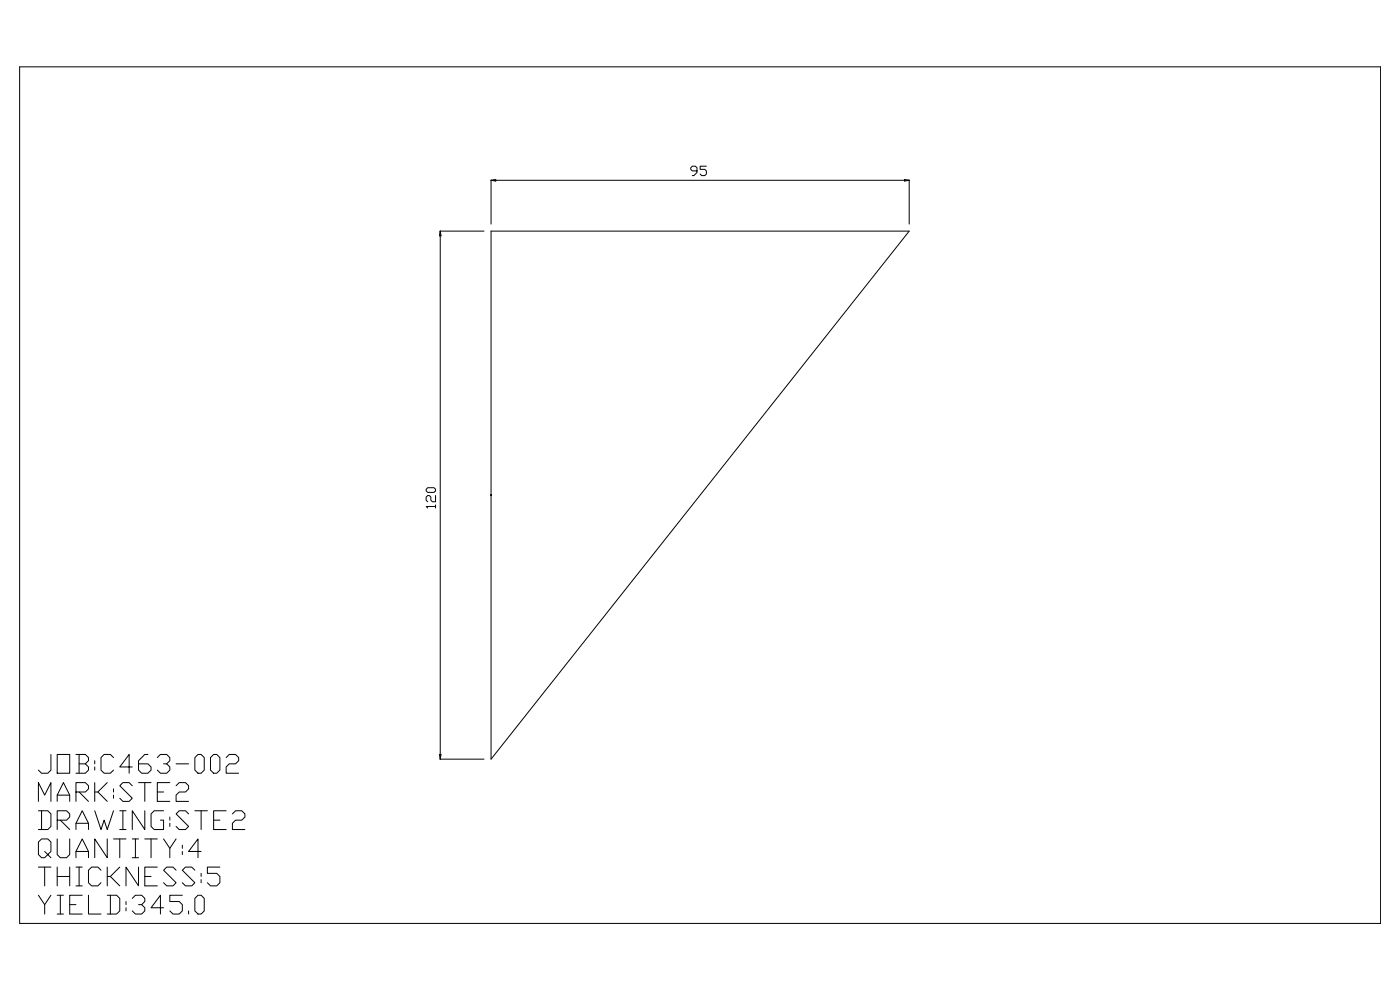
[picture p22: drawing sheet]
<svg xmlns="http://www.w3.org/2000/svg" width="420mm" height="297mm" viewBox="0 0 420 297" stroke-linecap="round" stroke-linejoin="round" font-family="sans-serif">
<!-- layer: 5 -->
<g fill="none" stroke="#000" stroke-width=".3">
<path d="M5.9 20h408.1v256.9h-408.1zM147.1 148.5h.3M147.3 148.3v.3M147.3 148.4v.1M15.3 226.2v4.7l-1 1h-1.8l-1-1M17.2 226.2h3.7v5.7h-3.7zM17.2 238.4h3.7M22.8 237.5h2.8l.9-1v-.9l-.9-.9h-2.8v5.6M22.8 226.2h2.8l.9 1v.9l-.9 .9M23.7 229h1.9l.9 1v.9l-.9 1h-2.8M23.7 226.2v5.7M23.7 237.5l2.8 2.8"/>
<path d="M28.4 228.1v.9M28.4 230v.9M28.4 234.7v5.6M29.3 237.5l2.9 2.8M32.2 234.7l-2.9 2.8h-.9M34 227.2l-.9-1h-1.9l-.9 1v3.7l.9 1h1.9l.9-1M34 236.5v1M34 238.4v1M39.7 235.6l-1-.9h-1.8l-1 .9 3.8 3.8-1 .9h-1.8l-1-.9M39.7 230h-3.8l2.8-3.8v5.7M41.5 234.7h3.8M43.4 234.7v5.6"/>
<path d="M44.4 226.2h-1l-1.9 1.9v2.8l1 1h1.9l.9-1v-.9l-.9-1h-2.9M47.2 227.2l.9-1h1.9l.9 1v.9l-.9 .9h-.9M47.2 237.5h1.9M50 229l.9 1v.9l-.9 1h-1.9l-.9-1M50.9 234.7h-3.7v5.6h3.7M52.8 235.6l.9-.9h1.9l1 .9v.9l-1 1h-1.9l-.9 .9v1.9h3.8M52.8 229h3.8M59.4 226.2h.9l1 1v3.7l-1 1h-.9l-1-1v-3.7zM64.1 226.2h.9l.9 1v3.7l-.9 1h-.9l-1-1v-3.7zM67.8 227.2l1-1h1.8l1 1v.9l-1 .9h-1.8l-1 1v1.9h3.8M11.5 243.1h2.8l1 1v3.7l-1 .9h-2.8M11.5 240.3v-5.6l1.9 3.7 1.9-3.7v5.6"/>
<path d="M12.5 243.1v5.6M13.4 255.3l.9 1-.9 .9h-.9l-1-.9v-3.8l1-.9h1.8l1 .9v2.8l-1 1 1 .9M17.2 251.6v4.7l.9 .9h1.9l.9-.9v-4.7M17.2 245.9h2.8l.9-.9v-.9l-.9-1h-2.8v5.6M17.2 240.3v-1.9l1.8-3.7 1.9 3.7v1.9M18.1 245.9l2.8 2.8M22.8 257.2v-1.9l1.9-3.7 1.8 3.7v1.9M22.8 248.7v-1.8l1.9-3.8 1.8 3.8v1.8M22.8 255.3h3.7M22.8 246.9h3.7M28.4 243.1l1.9 5.6 .9-2.8 1 2.8 1.8-5.6M32.2 251.6v5.6l-3.8-5.6v5.6"/>
<path d="M34 251.6h3.8M35.9 251.6v5.6M35.9 243.1h1.9M35.9 248.7h1.9M36.9 243.1v5.6M39.7 251.6h1.8M39.7 257.2h1.8M40.6 251.6v5.6M43.4 243.1v5.6l-3.7-5.6v5.6M43.4 251.6h3.8M45.3 251.6v5.6M49.1 251.6l1.8 2.8v2.8"/>
<path d="M49.1 243.1h-2.9l-.9 1v3.7l.9 .9h2.9v-2.8h-1M50.9 245v.9M50.9 246.9v.9M52.8 251.6l-1.9 2.8M54.7 253.4v1M54.7 255.3v1M56.6 244.1l-1-1h-1.9l-.9 1 3.8 3.7-1 .9h-1.9l-.9-.9M58.4 243.1h3.8M60.3 255.3h-3.7l2.8-3.7v5.6M60.3 243.1v5.6M64.1 245.9h1.8M67.8 243.1h-3.7v5.6h3.7"/>
<path d="M69.7 244.1l.9-1h1.9l1 1v.9l-1 .9h-1.9l-.9 1v1.8h3.8M11.5 268.4l1.9 2.9v2.8M11.5 260h3.8M13.4 260v5.6M15.3 268.4l-1.9 2.9M17.2 268.4h1.8M17.2 274.1h1.8M17.2 260v5.6M17.2 262.8h3.7M18.1 268.4v5.7M20.9 271.3h1.9M20.9 260v5.6"/>
<path d="M22.8 260h1.9M22.8 265.6h1.9M23.7 260v5.6M24.7 268.4h-3.8v5.7h3.8M26.5 268.4v5.7h3.8M30.3 260.9l-1-.9h-1.8l-1 .9v3.8l1 .9h1.8l1-.9M32.2 268.4h2.8l.9 1v3.7l-.9 1h-2.8M32.2 260v5.6M33.1 268.4v5.7M33.1 262.8l2.8 2.8M35.9 260l-2.8 2.8h-.9M37.8 270.3v1"/>
<path d="M37.8 272.2v.9M39.7 269.4l.9-1h1.9l.9 1v.9l-.9 1h-1M41.5 260v5.6l-3.7-5.6v5.6M42.5 271.3l.9 .9v.9l-.9 1h-1.9l-.9-1M43.4 262.8h1.9M47.2 260h-3.8v5.6h3.8M49.1 272.2h-3.8l2.8-3.8v5.7M52.8 260.9l-.9-.9h-1.9l-.9 .9 3.7 3.8-.9 .9h-1.9l-.9-.9M54.7 268.4h-3.8v1.9h2.8l1 1v1.8l-1 1h-1.8l-1-1M56.6 273.1v1M58.4 260.9l-.9-.9h-1.9l-.9 .9 3.7 3.8-.9 .9h-1.9l-.9-.9M59.4 268.4h.9l1 1v3.7l-1 1h-.9l-1-1v-3.7z"/>
<path d="M60.3 261.9v.9M60.3 263.8v.9M65.9 260h-3.7v1.9h2.8l.9 .9v1.9l-.9 .9h-1.9l-.9-.9"/>
<circle cx="147.3" cy="148.5" r=".13"/>
</g>
<!-- layer: 3 -->
<path d="M147.3 69.3h125.4l-125.4 158.3z" fill="none" stroke="#000" stroke-width=".3"/>
<!-- layer: 6 -->
<path d="M147.3 54v13.2M147.3 54.1h125.4M209 51.2h-1.4l-.5-.4v-.5l.5-.5h1l.4 .5v1.4l-.9 1h-.5M211.8 49.8h-1.8v1h1.4l.4 .4v1l-.4 .5h-1l-.4-.5M272.7 54v13.2M132 69.3h13.2M132 69.3v158.3M127.8 146.7l.5-.5h1.8l.5 .5v.5l-.5 .4h-1.8l-.5-.4zM130.6 151.9h-2.8l.5 .4M130.6 148.6v1.9h-.9l-.5-.5v-.9l-.5-.5h-.4l-.5 .5v.9l.5 .5M130.6 151.4v.9M132 227.6h13.2" fill="none" stroke="#000" stroke-width=".3"/>
<!-- layer: 2 -->
<path d="M147.3 54.1l1.4-.3v.5zM271.3 53.8l1.4 .3-1.4 .2zM132 69.3l.3 1.4h-.5zM131.8 226.2h.5l-.3 1.4z" fill="none" stroke="#000" stroke-width=".3"/>
</svg>
